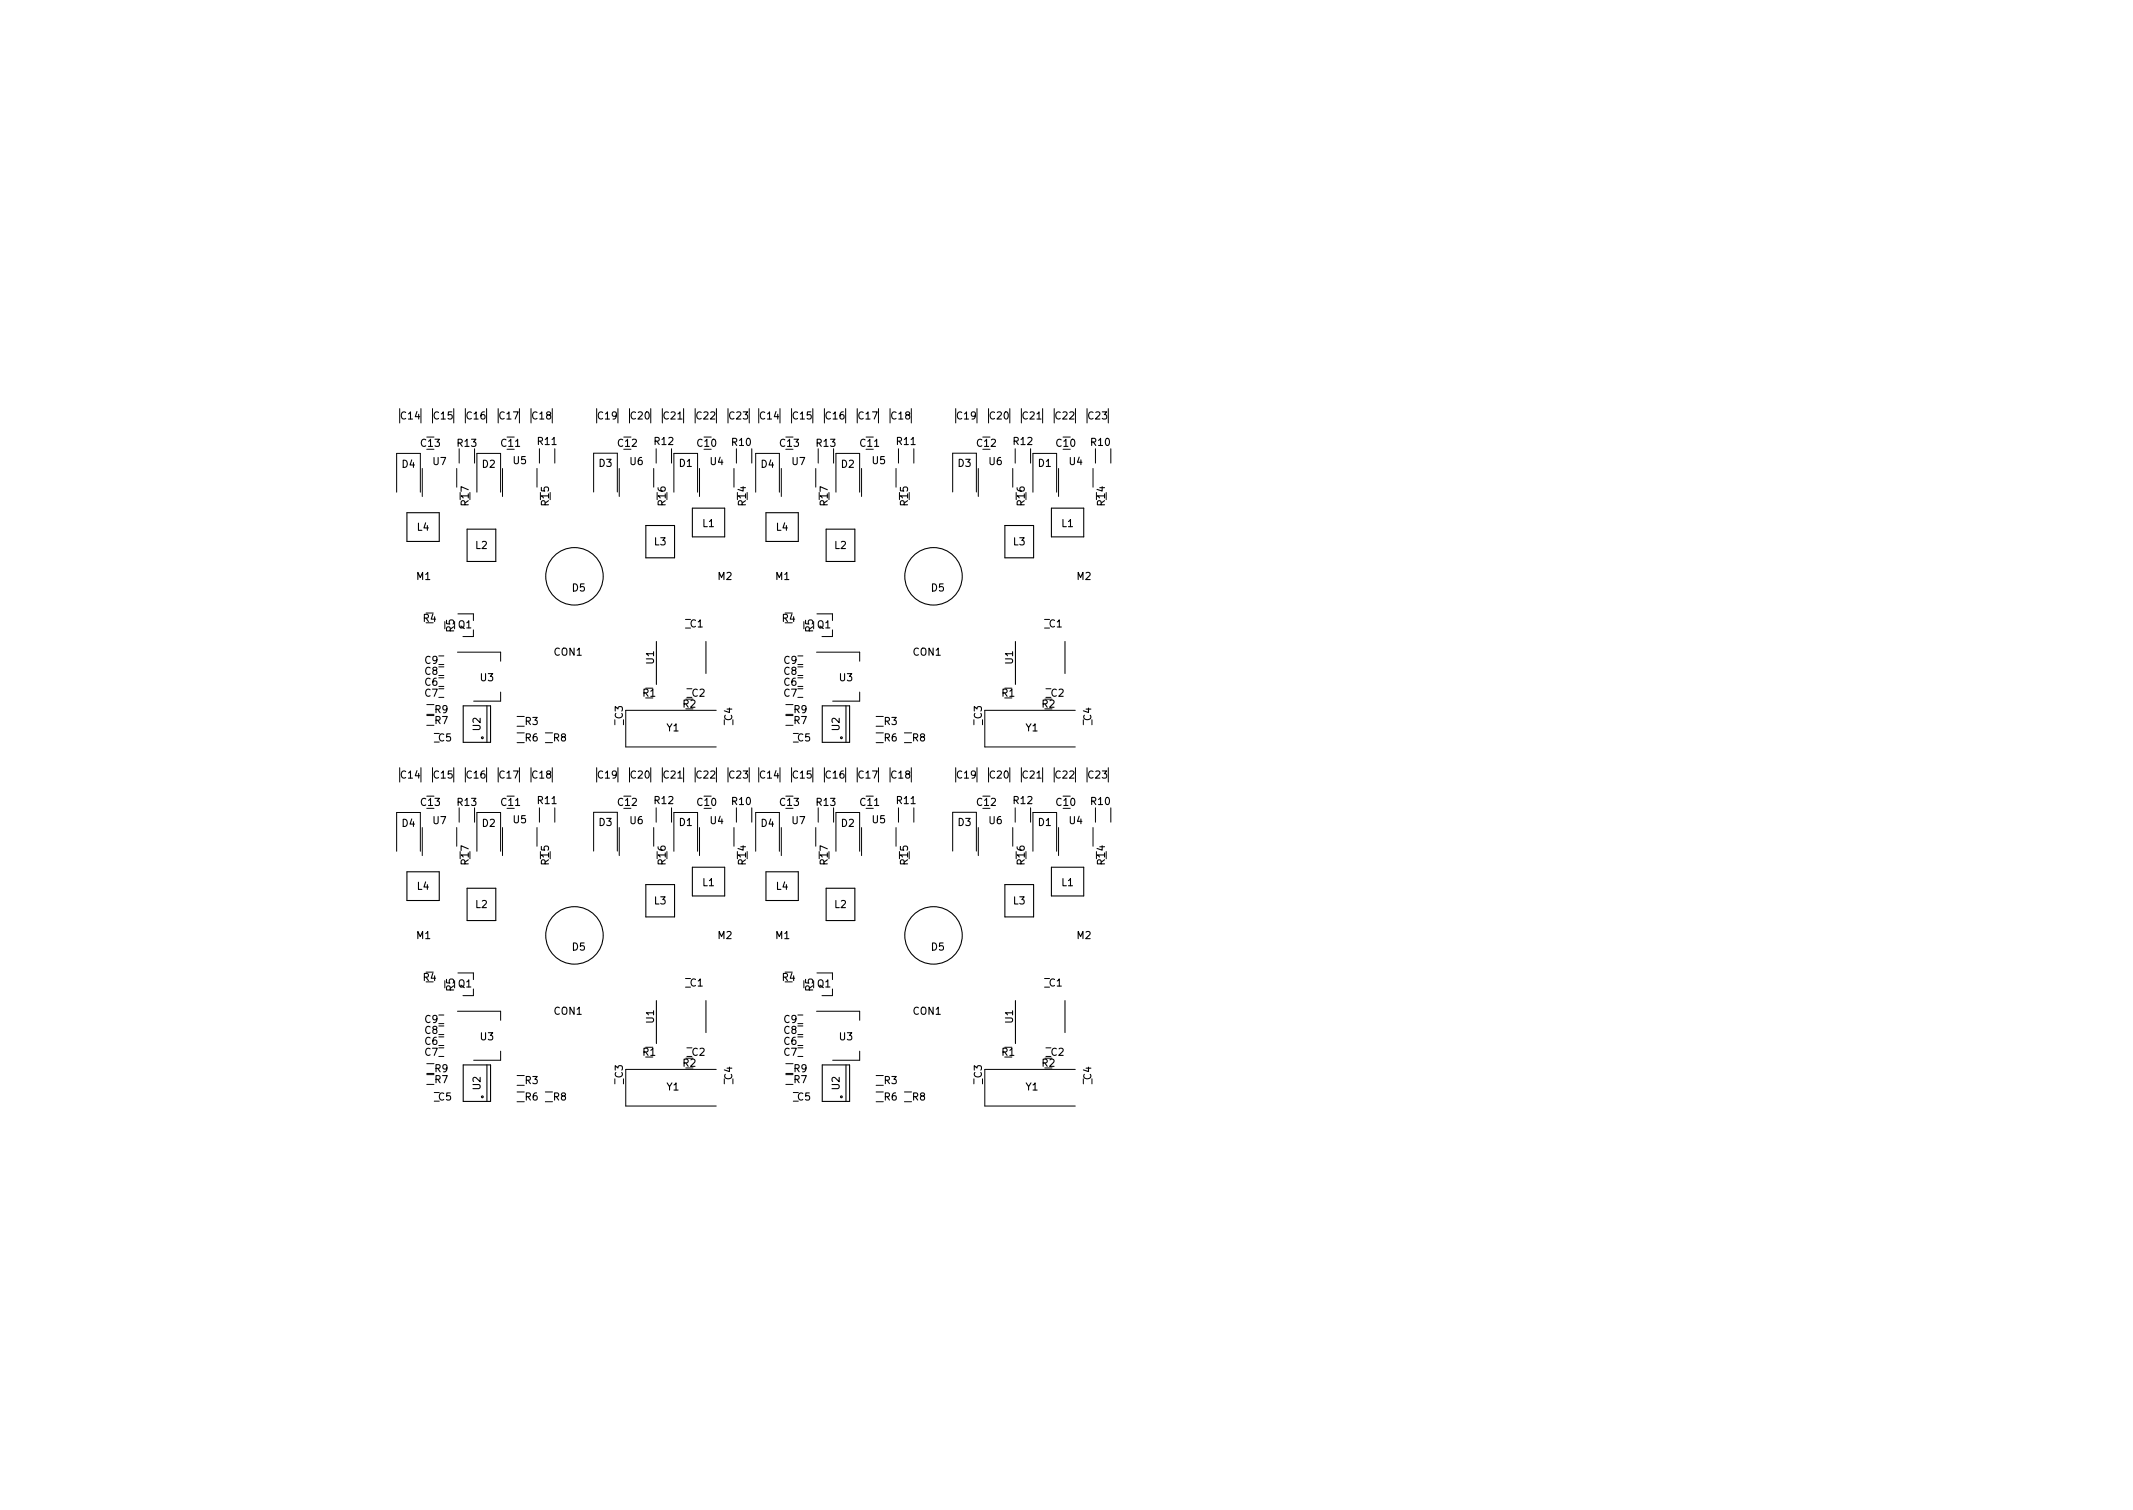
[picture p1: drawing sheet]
<svg xmlns="http://www.w3.org/2000/svg" width="297mm" height="210mm" viewBox="0 0 297 210" stroke-linecap="round" stroke-linejoin="round" font-family="sans-serif">
<defs><g id="words">
<g font-size="1.4">
<text x="55.9" y="58.4">C14</text>
<text x="60.4" y="58.4">C15</text>
<text x="65" y="58.4">C16</text>
<text x="69.6" y="58.4">C17</text>
<text x="74.2" y="58.4">C18</text>
<text x="83.3" y="58.4">C19</text>
<text x="87.9" y="58.4">C20</text>
<text x="92.4" y="58.4">C21</text>
<text x="97" y="58.4">C22</text>
<text x="101.6" y="58.4">C23</text>
<text x="105.9" y="58.4">C14</text>
<text x="110.4" y="58.4">C15</text>
<text x="115" y="58.4">C16</text>
<text x="119.6" y="58.4">C17</text>
<text x="124.2" y="58.4">C18</text>
<text x="133.3" y="58.4">C19</text>
<text x="137.9" y="58.4">C20</text>
<text x="142.4" y="58.4">C21</text>
<text x="147" y="58.4">C22</text>
<text x="151.6" y="58.4">C23</text>
<text x="56" y="65.1">D4</text>
<text x="58.7" y="62.2">C13</text>
<text x="60.3" y="64.7">U7</text>
<text x="63.7" y="62.2">R13</text>
<text x="67.2" y="65.1">D2</text>
<text x="69.8" y="62.2">C11</text>
<text x="71.5" y="64.6">U5</text>
<text x="74.9" y="62">R11</text>
<text x="83.4" y="65">D3</text>
<text x="86.1" y="62.2">C12</text>
<text x="87.7" y="64.7">U6</text>
<text x="91.2" y="62">R12</text>
<text x="94.6" y="65">D1</text>
<text x="97.1" y="62.2">C10</text>
<text x="98.9" y="64.7">U4</text>
<text x="102" y="62.1">R10</text>
<text x="106" y="65.1">D4</text>
<text x="108.7" y="62.2">C13</text>
<text x="110.3" y="64.7">U7</text>
<text x="113.7" y="62.2">R13</text>
<text x="117.2" y="65.1">D2</text>
<text x="119.8" y="62.2">C11</text>
<text x="121.5" y="64.6">U5</text>
<text x="124.9" y="62">R11</text>
<text x="133.4" y="65">D3</text>
<text x="136.1" y="62.2">C12</text>
<text x="137.7" y="64.7">U6</text>
<text x="141.2" y="62">R12</text>
<text x="144.6" y="65">D1</text>
<text x="147.1" y="62.2">C10</text>
<text x="148.9" y="64.7">U4</text>
<text x="152" y="62.1">R10</text>
<text x="65.3" y="70.3" transform="rotate(-90 65.3 70.3)">R17</text>
<text x="76.4" y="70.3" transform="rotate(-90 76.4 70.3)">R15</text>
<text x="92.7" y="70.3" transform="rotate(-90 92.7 70.3)">R16</text>
<text x="103.9" y="70.3" transform="rotate(-90 103.9 70.3)">R14</text>
<text x="115.3" y="70.3" transform="rotate(-90 115.3 70.3)">R17</text>
<text x="126.4" y="70.3" transform="rotate(-90 126.4 70.3)">R15</text>
<text x="142.7" y="70.3" transform="rotate(-90 142.7 70.3)">R16</text>
<text x="153.9" y="70.3" transform="rotate(-90 153.9 70.3)">R14</text>
<text x="58.1" y="73.9">L4</text>
<text x="66.2" y="76.4">L2</text>
<text x="91.1" y="75.9">L3</text>
<text x="97.9" y="73.4">L1</text>
<text x="108.1" y="73.9">L4</text>
<text x="116.2" y="76.4">L2</text>
<text x="141.1" y="75.9">L3</text>
<text x="147.9" y="73.4">L1</text>
<text x="58" y="80.7">M1</text>
<text x="79.7" y="82.3">D5</text>
<text x="100" y="80.7">M2</text>
<text x="108" y="80.7">M1</text>
<text x="129.7" y="82.3">D5</text>
<text x="150" y="80.7">M2</text>
<text x="58.9" y="86.6">R4</text>
<text x="63.2" y="88" transform="rotate(-90 63.2 88)">R5</text>
<text x="63.8" y="87.5">Q1</text>
<text x="96.1" y="87.4">C1</text>
<text x="108.9" y="86.6">R4</text>
<text x="113.2" y="88" transform="rotate(-90 113.2 88)">R5</text>
<text x="113.8" y="87.5">Q1</text>
<text x="146.1" y="87.4">C1</text>
<text x="59.2" y="95.5">C6</text>
<text x="59.2" y="94">C8</text>
<text x="59.2" y="92.4">C9</text>
<text x="66.9" y="94.8">U3</text>
<text x="77.2" y="91.3">CON1</text>
<text x="91.1" y="92.4" transform="rotate(-90 91.1 92.4)">U1</text>
<text x="109.2" y="92.4">C9</text>
<text x="109.2" y="94">C8</text>
<text x="109.2" y="95.5">C6</text>
<text x="116.9" y="94.8">U3</text>
<text x="127.2" y="91.3">CON1</text>
<text x="141.1" y="92.4" transform="rotate(-90 141.1 92.4)">U1</text>
<text x="59.2" y="97">C7</text>
<text x="60.6" y="100.8">R7</text>
<text x="60.6" y="99.3">R9</text>
<text x="66.9" y="101.7" transform="rotate(-90 66.9 101.7)">U2</text>
<text x="73.1" y="100.9">R3</text>
<text x="86.7" y="100.1" transform="rotate(-90 86.7 100.1)">C3</text>
<text x="89.5" y="97">R1</text>
<text x="92.9" y="101.8">Y1</text>
<text x="95.1" y="98.5">R2</text>
<text x="96.4" y="97">C2</text>
<text x="102" y="100.3" transform="rotate(-90 102 100.3)">C4</text>
<text x="109.2" y="97">C7</text>
<text x="110.6" y="100.8">R7</text>
<text x="110.6" y="99.3">R9</text>
<text x="116.9" y="101.7" transform="rotate(-90 116.9 101.7)">U2</text>
<text x="123.1" y="100.9">R3</text>
<text x="136.7" y="100.1" transform="rotate(-90 136.7 100.1)">C3</text>
<text x="139.5" y="97">R1</text>
<text x="142.9" y="101.8">Y1</text>
<text x="145.1" y="98.5">R2</text>
<text x="146.4" y="97">C2</text>
<text x="152" y="100.3" transform="rotate(-90 152 100.3)">C4</text>
<text x="61.1" y="103.2">C5</text>
<text x="73.1" y="103.2">R6</text>
<text x="77.1" y="103.2">R8</text>
<text x="111.1" y="103.2">C5</text>
<text x="123.1" y="103.2">R6</text>
<text x="127.1" y="103.2">R8</text>
<text x="55.9" y="108.4">C14</text>
<text x="58.7" y="112.2">C13</text>
<text x="60.4" y="108.4">C15</text>
<text x="63.7" y="112.2">R13</text>
<text x="65" y="108.4">C16</text>
<text x="69.6" y="108.4">C17</text>
<text x="69.8" y="112.2">C11</text>
<text x="74.2" y="108.4">C18</text>
<text x="74.9" y="112">R11</text>
<text x="83.3" y="108.4">C19</text>
<text x="86.1" y="112.2">C12</text>
<text x="87.9" y="108.4">C20</text>
<text x="91.2" y="112">R12</text>
<text x="92.4" y="108.4">C21</text>
<text x="97" y="108.4">C22</text>
<text x="97.1" y="112.2">C10</text>
<text x="101.6" y="108.4">C23</text>
<text x="102" y="112.1">R10</text>
<text x="105.9" y="108.4">C14</text>
<text x="108.7" y="112.2">C13</text>
<text x="110.4" y="108.4">C15</text>
<text x="113.7" y="112.2">R13</text>
<text x="115" y="108.4">C16</text>
<text x="119.6" y="108.4">C17</text>
<text x="119.8" y="112.2">C11</text>
<text x="124.2" y="108.4">C18</text>
<text x="124.9" y="112">R11</text>
<text x="133.3" y="108.4">C19</text>
<text x="136.1" y="112.2">C12</text>
<text x="137.9" y="108.4">C20</text>
<text x="141.2" y="112">R12</text>
<text x="142.4" y="108.4">C21</text>
<text x="147" y="108.4">C22</text>
<text x="147.1" y="112.2">C10</text>
<text x="151.6" y="108.4">C23</text>
<text x="152" y="112.1">R10</text>
<text x="56" y="115.1">D4</text>
<text x="60.3" y="114.7">U7</text>
<text x="67.2" y="115.1">D2</text>
<text x="71.5" y="114.6">U5</text>
<text x="83.4" y="115">D3</text>
<text x="87.7" y="114.7">U6</text>
<text x="94.6" y="115">D1</text>
<text x="98.9" y="114.7">U4</text>
<text x="106" y="115.1">D4</text>
<text x="110.3" y="114.7">U7</text>
<text x="117.2" y="115.1">D2</text>
<text x="121.5" y="114.6">U5</text>
<text x="133.4" y="115">D3</text>
<text x="137.7" y="114.7">U6</text>
<text x="144.6" y="115">D1</text>
<text x="148.9" y="114.7">U4</text>
<text x="58.1" y="123.9">L4</text>
<text x="65.3" y="120.3" transform="rotate(-90 65.3 120.3)">R17</text>
<text x="76.4" y="120.3" transform="rotate(-90 76.4 120.3)">R15</text>
<text x="91.1" y="125.9">L3</text>
<text x="92.7" y="120.3" transform="rotate(-90 92.7 120.3)">R16</text>
<text x="97.9" y="123.4">L1</text>
<text x="103.9" y="120.3" transform="rotate(-90 103.9 120.3)">R14</text>
<text x="108.1" y="123.9">L4</text>
<text x="115.3" y="120.3" transform="rotate(-90 115.3 120.3)">R17</text>
<text x="126.4" y="120.3" transform="rotate(-90 126.4 120.3)">R15</text>
<text x="141.1" y="125.9">L3</text>
<text x="142.7" y="120.3" transform="rotate(-90 142.7 120.3)">R16</text>
<text x="147.9" y="123.4">L1</text>
<text x="153.9" y="120.3" transform="rotate(-90 153.9 120.3)">R14</text>
<text x="58" y="130.7">M1</text>
<text x="66.2" y="126.4">L2</text>
<text x="100" y="130.7">M2</text>
<text x="108" y="130.7">M1</text>
<text x="116.2" y="126.4">L2</text>
<text x="150" y="130.7">M2</text>
<text x="58.9" y="136.6">R4</text>
<text x="63.2" y="138" transform="rotate(-90 63.2 138)">R5</text>
<text x="63.8" y="137.5">Q1</text>
<text x="79.7" y="132.3">D5</text>
<text x="96.1" y="137.4">C1</text>
<text x="108.9" y="136.6">R4</text>
<text x="113.2" y="138" transform="rotate(-90 113.2 138)">R5</text>
<text x="113.8" y="137.5">Q1</text>
<text x="129.7" y="132.3">D5</text>
<text x="146.1" y="137.4">C1</text>
<text x="59.2" y="142.4">C9</text>
<text x="59.2" y="144">C8</text>
<text x="77.2" y="141.3">CON1</text>
<text x="91.1" y="142.4" transform="rotate(-90 91.1 142.4)">U1</text>
<text x="109.2" y="142.4">C9</text>
<text x="109.2" y="144">C8</text>
<text x="127.2" y="141.3">CON1</text>
<text x="141.1" y="142.4" transform="rotate(-90 141.1 142.4)">U1</text>
<text x="59.2" y="147">C7</text>
<text x="59.2" y="145.5">C6</text>
<text x="60.6" y="149.3">R9</text>
<text x="66.9" y="144.8">U3</text>
<text x="89.5" y="147">R1</text>
<text x="95.1" y="148.5">R2</text>
<text x="96.4" y="147">C2</text>
<text x="109.2" y="147">C7</text>
<text x="109.2" y="145.5">C6</text>
<text x="110.6" y="149.3">R9</text>
<text x="116.9" y="144.8">U3</text>
<text x="139.5" y="147">R1</text>
<text x="145.1" y="148.5">R2</text>
<text x="146.4" y="147">C2</text>
<text x="60.6" y="150.8">R7</text>
<text x="61.1" y="153.2">C5</text>
<text x="66.9" y="151.7" transform="rotate(-90 66.9 151.7)">U2</text>
<text x="73.1" y="153.2">R6</text>
<text x="73.1" y="150.9">R3</text>
<text x="77.1" y="153.2">R8</text>
<text x="86.7" y="150.1" transform="rotate(-90 86.7 150.1)">C3</text>
<text x="92.9" y="151.8">Y1</text>
<text x="102" y="150.3" transform="rotate(-90 102 150.3)">C4</text>
<text x="110.6" y="150.8">R7</text>
<text x="111.1" y="153.2">C5</text>
<text x="116.9" y="151.7" transform="rotate(-90 116.9 151.7)">U2</text>
<text x="123.1" y="153.2">R6</text>
<text x="123.1" y="150.9">R3</text>
<text x="127.1" y="153.2">R8</text>
<text x="136.7" y="150.1" transform="rotate(-90 136.7 150.1)">C3</text>
<text x="142.9" y="151.8">Y1</text>
<text x="152" y="150.3" transform="rotate(-90 152 150.3)">C4</text>
</g>
</g></defs>
<g fill="none" stroke="#000" stroke-width=".15">
<path d="M56.7 71.4h4.5v4h-4.5zM65 73.7h4v4.5h-4zM89.9 73.2h4v4.5h-4zM96.4 70.8h4.5v4h-4.5zM106.7 71.4h4.5v4h-4.5zM115 73.7h4v4.5h-4zM139.9 73.2h4v4.5h-4zM146.4 70.8h4.5v4h-4.5zM64.5 98.3h3.8v5.1h-3.8zM67.8 98.3v5.1M91.4 89.3v6M98.3 89.3v4.5"/>
<path d="M114.5 98.3h3.8v5.1h-3.8zM117.8 98.3v5.1M141.4 89.3v6M148.3 89.3v4.5M56.7 121.4h4.5v4h-4.5zM65 123.7h4v4.5h-4zM89.9 123.2h4v4.5h-4zM91.4 139.3v6M96.4 120.8h4.5v4h-4.5zM98.3 139.3v4.5M106.7 121.4h4.5v4h-4.5zM115 123.7h4v4.5h-4z"/>
<path d="M139.9 123.2h4v4.5h-4zM141.4 139.3v6M146.4 120.8h4.5v4h-4.5zM148.3 139.3v4.5M64.5 148.3h3.8v5.1h-3.8zM67.8 148.3v5.1M114.5 148.3h3.8v5.1h-3.8zM117.8 148.3v5.1"/>
<circle cx="80" cy="80.2" r="4"/>
<circle cx="130" cy="80.2" r="4"/>
<circle cx="67.2" cy="102.7" r=".13"/>
<circle cx="117.2" cy="102.7" r=".13"/>
<circle cx="80" cy="130.2" r="4"/>
<circle cx="130" cy="130.2" r="4"/>
<circle cx="67.2" cy="152.7" r=".13"/>
<circle cx="117.2" cy="152.7" r=".13"/>
</g>
<g fill="none" stroke="#000" stroke-width=".14">
<path d="M55.2 68.5v-5.4h3.3v5.4M58.8 65.2v3.9M63.6 65.2v2.6M63.9 62.5v2M66.1 62.5v2M66.4 68.5v-5.4h3.3v5.4M70 65.2v3.9M74.8 65.2v2.6M75.1 62.5v2M77.3 62.5v2M82.7 68.5v-5.4h3.3v5.4M86.2 65.2v3.9"/>
<path d="M91 65.2v2.6M91.4 62.5v2M93.5 62.5v2M93.8 68.5v-5.4h3.3v5.4M97.4 65.2v3.9M102.2 65.2v2.6M102.6 62.5v2M104.7 62.5v2M105.2 68.5v-5.4h3.3v5.4M108.8 65.2v3.9M113.6 65.2v2.6M113.9 62.5v2"/>
<path d="M116.1 62.5v2M116.4 68.5v-5.4h3.3v5.4M120 65.2v3.9M124.8 65.2v2.6M125.1 62.5v2M127.3 62.5v2M132.7 68.5v-5.4h3.3v5.4M136.2 65.2v3.9M141 65.2v2.6M141.4 62.5v2M143.5 62.5v2M143.8 68.5v-5.4h3.3v5.4"/>
<path d="M147.4 65.2v3.9M152.2 65.2v2.6M152.6 62.5v2M154.7 62.5v2M59.4 99.6h1M59.4 98.1h1M59.4 99.5h1M61.1 91.3h.7M61.1 92.5h.7M61.1 95.9h.7M61.1 94.1h.7M61.1 92.9h.7"/>
<path d="M61.1 97.1h.7M61.1 94.4h.7M61.1 95.6h.7M63.7 90.8h6v1.3M63.8 85.5h2.1v.9M65.9 87.7v.9h-1.4M69.7 96.4v1.2h-3.7M72 99.8h1M95.5 87.5h.7M95.5 86.3h.7M95.7 95.9h.7M99.7 98.9h-12.6v5.1h12.6"/>
<path d="M109.4 99.6h1M109.4 98.1h1M109.4 99.5h1M111.1 91.3h.7M111.1 92.5h.7M111.1 95.9h.7M111.1 94.1h.7M111.1 92.9h.7M111.1 97.1h.7M111.1 94.4h.7M111.1 95.6h.7M113.7 90.8h6v1.3"/>
<path d="M113.8 85.5h2.1v.9M115.9 87.7v.9h-1.4M119.7 96.4v1.2h-3.7M122 99.8h1M145.5 87.5h.7M145.5 86.3h.7M145.7 95.9h.7M149.7 98.9h-12.6v5.1h12.6M55.2 118.5v-5.4h3.3v5.4M58.8 115.2v3.9M59.4 101h1M60.5 103.3h.7"/>
<path d="M60.5 102.1h.7M63.6 115.2v2.6M63.9 112.5v2M66.1 112.5v2M66.4 118.5v-5.4h3.3v5.4M70 115.2v3.9M72 103.4h1M72 102h1M72 101.1h1M74.8 115.2v2.6M75.1 112.5v2M75.9 103.4h1"/>
<path d="M75.9 102h1M77.3 112.5v2M82.7 118.5v-5.4h3.3v5.4M85.6 100.2v.7M86.2 115.2v3.9M86.8 100.2v.7M91 115.2v2.6M91.4 112.5v2M93.5 112.5v2M93.8 118.5v-5.4h3.3v5.4M97.4 115.2v3.9M100.9 100.2v.7"/>
<path d="M102.1 100.2v.7M102.2 115.2v2.6M102.6 112.5v2M104.7 112.5v2M105.2 118.5v-5.4h3.3v5.4M108.8 115.2v3.9M109.4 101h1M110.5 103.3h.7M110.5 102.1h.7M113.6 115.2v2.6M113.9 112.5v2M116.1 112.5v2"/>
<path d="M116.4 118.5v-5.4h3.3v5.4M120 115.2v3.9M122 103.4h1M122 102h1M122 101.1h1M124.8 115.2v2.6M125.1 112.5v2M125.9 103.4h1M125.9 102h1M127.3 112.5v2M132.7 118.5v-5.4h3.3v5.4M135.6 100.2v.7"/>
<path d="M136.2 115.2v3.9M136.8 100.2v.7M141 115.2v2.6M141.4 112.5v2M143.5 112.5v2M143.8 118.5v-5.4h3.3v5.4M147.4 115.2v3.9M150.9 100.2v.7M152.1 100.2v.7M152.2 115.2v2.6M152.6 112.5v2M154.7 112.5v2"/>
<path d="M63.8 135.5h2.1v.9M65.9 137.7v.9h-1.4M95.5 137.5h.7M95.5 136.3h.7M113.8 135.5h2.1v.9M115.9 137.7v.9h-1.4M145.5 137.5h.7M145.5 136.3h.7M59.4 149.6h1M59.4 151h1M59.4 148.1h1M59.4 149.5h1"/>
<path d="M60.5 153.3h.7M60.5 152.1h.7M61.1 141.3h.7M61.1 142.5h.7M61.1 145.9h.7M61.1 144.1h.7M61.1 142.9h.7M61.1 147.1h.7M61.1 144.4h.7M61.1 145.6h.7M63.7 140.8h6v1.3M69.7 146.4v1.2h-3.7"/>
<path d="M72 153.4h1M72 152h1M72 149.8h1M72 151.1h1M75.9 153.4h1M75.9 152h1M85.6 150.2v.7M86.8 150.2v.7M95.7 145.9h.7M99.7 148.9h-12.6v5.1h12.6M100.9 150.2v.7M102.1 150.2v.7"/>
<path d="M109.4 149.6h1M109.4 151h1M109.4 148.1h1M109.4 149.5h1M110.5 153.3h.7M110.5 152.1h.7M111.1 141.3h.7M111.1 142.5h.7M111.1 145.9h.7M111.1 144.1h.7M111.1 142.9h.7M111.1 147.1h.7"/>
<path d="M111.1 144.4h.7M111.1 145.6h.7M113.7 140.8h6v1.3M119.7 146.4v1.2h-3.7M122 153.4h1M122 152h1M122 149.8h1M122 151.1h1M125.9 153.4h1M125.9 152h1M135.6 150.2v.7M136.8 150.2v.7"/>
<path d="M145.7 145.9h.7M149.7 148.9h-12.6v5.1h12.6M150.9 150.2v.7M152.1 150.2v.7"/>
</g>
<use href="#words"/>
</svg>
